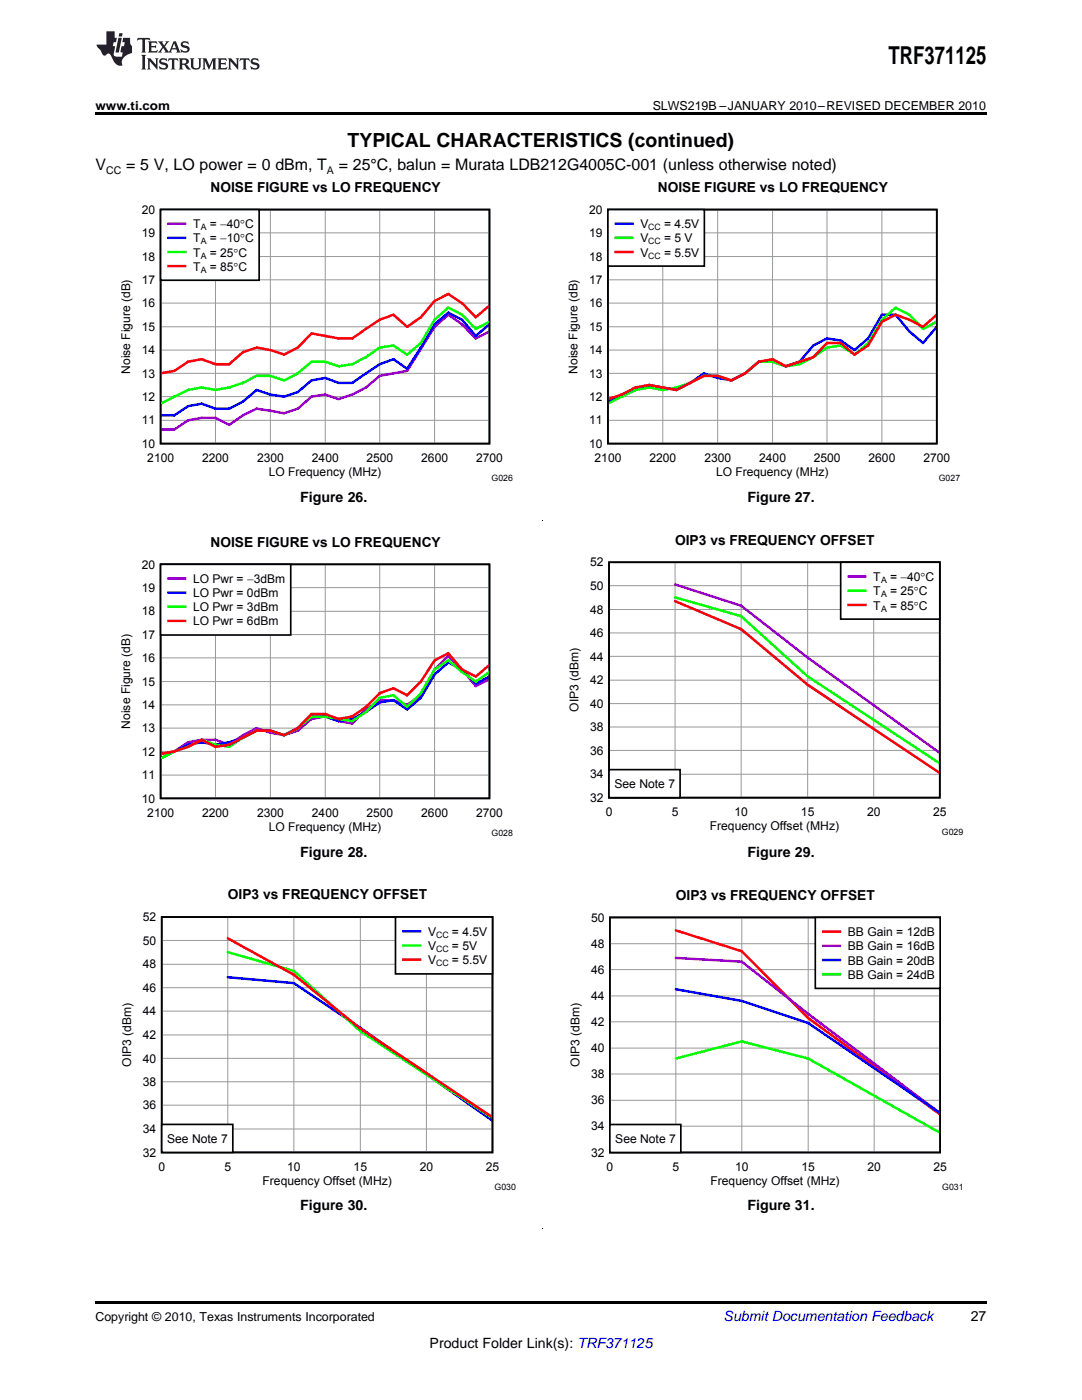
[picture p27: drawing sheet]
<svg xmlns="http://www.w3.org/2000/svg" width="216mm" height="279mm" viewBox="0 0 216 279" stroke-linecap="round" stroke-linejoin="round" font-family="sans-serif">
<defs><g id="words">
<text font-size="4.9" x="177.3" y="12.8">TRF371125</text>
<text font-size="3.9" x="69.4" y="29.3">TYPICAL CHARACTERISTICS (continued)</text>
<g font-size="3.2">
<text x="19" y="34">V</text>
<text x="25.2" y="34">= 5 V, LO power = 0 dBm, T</text>
<text x="67.6" y="34">= 25°C, balun = Murata LDB212G4005C-001 (unless otherwise noted)</text>
</g>
<g font-size="2.8">
<text x="59.9" y="100.2">Figure 26.</text>
<text x="149.2" y="100.2">Figure 27.</text>
<text x="134.7" y="108.7">OIP3 vs FREQUENCY OFFSET</text>
<text x="59.9" y="171">Figure 28.</text>
<text x="149.2" y="171">Figure 29.</text>
<text x="45.5" y="179.5">OIP3 vs FREQUENCY OFFSET</text>
<text x="59.9" y="241.5">Figure 30.</text>
<text x="149.2" y="241.5">Figure 31.</text>
<text x="193.7" y="263.6">27</text>
<text x="85.7" y="269">Product Folder Link(s): TRF371125</text>
</g>
<text font-size="2.8" fill="#0000c8" x="144.4" y="263.6">Submit Documentation Feedback</text>
<g font-size="2.7">
<text x="42" y="38.3">NOISE FIGURE vs LO FREQUENCY</text>
<text x="131.3" y="38.3">NOISE FIGURE vs LO FREQUENCY</text>
<text x="42" y="109.1">NOISE FIGURE vs LO FREQUENCY</text>
<text x="134.9" y="179.6">OIP3 vs FREQUENCY OFFSET</text>
</g>
<g font-size="2.5">
<text x="19" y="21.9">www.ti.com</text>
<text x="130.2" y="21.9">SLWS219B –JANUARY 2010–REVISED DECEMBER 2010</text>
<text x="19" y="263.6">Copyright © 2010, Texas Instruments Incorporated</text>
</g>
<g font-size="2.4">
<text x="28.3" y="47.3">19</text>
<text x="28.3" y="42.7">20</text>
<text x="38.5" y="45.6">T</text>
<text x="41.8" y="45.6">=</text>
<text x="43.9" y="45.6">−40°C</text>
<text x="117.6" y="47.3">19</text>
<text x="117.6" y="42.7">20</text>
<text x="127.8" y="45.6">V</text>
<text x="132.5" y="45.6">= 4.5V</text>
<text x="28.3" y="52">18</text>
<text x="38.5" y="48.4">T</text>
<text x="38.5" y="51.2">T</text>
<text x="41.8" y="48.4">=</text>
<text x="41.8" y="51.2">= 25°C</text>
<text x="43.9" y="48.4">−10°C</text>
<text x="117.6" y="52">18</text>
<text x="127.8" y="48.4">V</text>
<text x="127.8" y="51.2">V</text>
<text x="132.5" y="48.4">= 5 V</text>
<text x="132.5" y="51.2">= 5.5V</text>
<text x="28.3" y="56.7">17</text>
<text x="38.5" y="54">T</text>
<text x="41.8" y="54">= 85°C</text>
<text x="117.6" y="56.7">17</text>
<text x="28.3" y="61.3">16</text>
<text x="117.6" y="61.3">16</text>
<text x="28.3" y="70.7">14</text>
<text x="28.3" y="66">15</text>
<text x="117.6" y="70.7">14</text>
<text x="117.6" y="66">15</text>
<text x="26" y="74.6" transform="rotate(-90 26 74.6)">Noise Figure (dB)</text>
<text x="28.3" y="75.3">13</text>
<text x="115.2" y="74.6" transform="rotate(-90 115.2 74.6)">Noise Figure (dB)</text>
<text x="117.6" y="75.3">13</text>
<text x="28.3" y="80">12</text>
<text x="117.6" y="80">12</text>
<text x="28.3" y="89.4">10</text>
<text x="28.3" y="84.7">11</text>
<text x="117.6" y="89.4">10</text>
<text x="117.6" y="84.7">11</text>
<text x="29.4" y="92.2">2100</text>
<text x="40.3" y="92.2">2200</text>
<text x="51.3" y="92.2">2300</text>
<text x="53.6" y="95">LO Frequency (MHz)</text>
<text x="62.2" y="92.2">2400</text>
<text x="73.1" y="92.2">2500</text>
<text x="84.1" y="92.2">2600</text>
<text x="95" y="92.2">2700</text>
<text x="118.6" y="92.2">2100</text>
<text x="129.6" y="92.2">2200</text>
<text x="140.5" y="92.2">2300</text>
<text x="142.9" y="95">LO Frequency (MHz)</text>
<text x="151.5" y="92.2">2400</text>
<text x="162.4" y="92.2">2500</text>
<text x="173.3" y="92.2">2600</text>
<text x="184.3" y="92.2">2700</text>
<text x="28.3" y="113.5">20</text>
<text x="117.8" y="113">52</text>
<text x="28.3" y="118.1">19</text>
<text x="38.5" y="116.4">LO Pwr = −3dBm</text>
<text x="38.5" y="119.2">LO Pwr = 0dBm</text>
<text x="117.8" y="117.7">50</text>
<text x="174.3" y="116">T</text>
<text x="174.3" y="118.8">T</text>
<text x="177.6" y="116">= −40°C</text>
<text x="177.6" y="118.8">= 25°C</text>
<text x="28.3" y="122.8">18</text>
<text x="38.5" y="122">LO Pwr = 3dBm</text>
<text x="38.5" y="124.8">LO Pwr = 6dBm</text>
<text x="117.8" y="122.5">48</text>
<text x="174.3" y="121.6">T</text>
<text x="177.6" y="121.6">= 85°C</text>
<text x="28.3" y="127.5">17</text>
<text x="117.8" y="131.8">44</text>
<text x="117.8" y="127.1">46</text>
<text x="28.3" y="136.9">15</text>
<text x="28.3" y="132.1">16</text>
<text x="117.8" y="136.6">42</text>
<text x="28.3" y="141.5">14</text>
<text x="115.4" y="142.1" transform="rotate(-90 115.4 142.1)">OIP3 (dBm)</text>
<text x="117.8" y="141.2">40</text>
<text x="26" y="145.4" transform="rotate(-90 26 145.4)">Noise Figure (dB)</text>
<text x="28.3" y="146.1">13</text>
<text x="117.8" y="145.9">38</text>
<text x="28.3" y="155.5">11</text>
<text x="28.3" y="150.8">12</text>
<text x="117.8" y="155.4">34</text>
<text x="117.8" y="150.6">36</text>
<text x="28.3" y="160.2">10</text>
<text x="117.8" y="160">32</text>
<text x="122.6" y="157.3">See Note 7</text>
<text x="29.4" y="163">2100</text>
<text x="40.3" y="163">2200</text>
<text x="51.3" y="163">2300</text>
<text x="53.6" y="165.8">LO Frequency (MHz)</text>
<text x="62.2" y="163">2400</text>
<text x="73.1" y="163">2500</text>
<text x="84.1" y="163">2600</text>
<text x="95" y="163">2700</text>
<text x="120.9" y="162.9">0</text>
<text x="134" y="162.9">5</text>
<text x="141.6" y="165.7">Frequency Offset (MHz)</text>
<text x="146.6" y="162.9">10</text>
<text x="159.8" y="162.9">15</text>
<text x="173" y="162.9">20</text>
<text x="186.2" y="162.9">25</text>
<text x="28.5" y="183.8">52</text>
<text x="117.9" y="183.9">50</text>
<text x="28.5" y="188.5">50</text>
<text x="85.4" y="186.8">V</text>
<text x="85.4" y="189.6">V</text>
<text x="90.2" y="186.8">= 4.5V</text>
<text x="90.2" y="189.6">= 5V</text>
<text x="117.9" y="189.2">48</text>
<text x="169.2" y="186.8">BB Gain = 12dB</text>
<text x="169.2" y="189.7">BB Gain = 16dB</text>
<text x="28.5" y="198">46</text>
<text x="28.5" y="193.3">48</text>
<text x="85.4" y="192.4">V</text>
<text x="90.2" y="192.4">= 5.5V</text>
<text x="117.9" y="194.3">46</text>
<text x="169.2" y="192.5">BB Gain = 20dB</text>
<text x="169.2" y="195.3">BB Gain = 24dB</text>
<text x="28.5" y="202.6">44</text>
<text x="117.9" y="199.6">44</text>
<text x="28.5" y="207.4">42</text>
<text x="117.9" y="204.8">42</text>
<text x="26.2" y="212.9" transform="rotate(-90 26.2 212.9)">OIP3 (dBm)</text>
<text x="28.5" y="212.1">40</text>
<text x="115.6" y="212.9" transform="rotate(-90 115.6 212.9)">OIP3 (dBm)</text>
<text x="117.9" y="215.2">38</text>
<text x="117.9" y="210">40</text>
<text x="28.5" y="221.4">36</text>
<text x="28.5" y="216.7">38</text>
<text x="117.9" y="220.4">36</text>
<text x="28.5" y="226.2">34</text>
<text x="117.9" y="225.6">34</text>
<text x="28.5" y="230.8">32</text>
<text x="31.6" y="233.7">0</text>
<text x="33.4" y="228.1">See Note 7</text>
<text x="44.8" y="233.7">5</text>
<text x="57.3" y="233.7">10</text>
<text x="70.6" y="233.7">15</text>
<text x="83.7" y="233.7">20</text>
<text x="96.9" y="233.7">25</text>
<text x="117.9" y="230.8">32</text>
<text x="121" y="233.7">0</text>
<text x="122.8" y="228.1">See Note 7</text>
<text x="134.2" y="233.7">5</text>
<text x="146.7" y="233.7">10</text>
<text x="159.9" y="233.7">15</text>
<text x="173.1" y="233.7">20</text>
<text x="186.3" y="233.7">25</text>
<text x="52.4" y="236.5">Frequency Offset (MHz)</text>
<text x="141.8" y="236.5">Frequency Offset (MHz)</text>
</g>
<g font-size="2.1">
<text x="21.2" y="34.6">CC</text>
<text x="65.2" y="34.6">A</text>
</g>
<g font-size="1.8">
<text x="175.8" y="116.4">A</text>
<text x="175.8" y="119.2">A</text>
<text x="175.8" y="122.1">A</text>
<text x="187.9" y="166.7">G029</text>
<text x="87" y="187.2">CC</text>
<text x="87" y="190">CC</text>
<text x="87" y="192.9">CC</text>
<text x="98.7" y="237.5">G030</text>
</g>
<g font-size="1.7">
<text x="40.1" y="46">A</text>
<text x="129.3" y="46">CC</text>
<text x="40.1" y="48.8">A</text>
<text x="40.1" y="51.6">A</text>
<text x="129.3" y="48.8">CC</text>
<text x="129.3" y="51.6">CC</text>
<text x="40.1" y="54.4">A</text>
<text x="98.1" y="96">G026</text>
<text x="187.3" y="96">G027</text>
<text x="98.1" y="166.8">G028</text>
<text x="188" y="237.5">G031</text>
</g>
</g></defs>
<g fill="#231f20">
<path d="M27.5 7.6l-.1 .5 .4-.2h.6v.1v2.1l-.2 .4h1l-.3-.4v-2.1l.1-.1h.5l.5 .2-.2-.5zM29.5 8.3l.2 .3v1.5l-.2 .4h1.8l.2-.6a1.04 1.04 0 0 1-1.3 .2v-.7h.6l.3 .2v-.6l-.3 .2h-.6v-.6l.8-.1 .4 .3-.2-.5zM31.5 8.3l.9 1.1-.9 1.1h.8l-.2-.2 .5-.7 .4 .7-.2 .2h1.5l-.1-.2 .1-.4h.9l.1 .4-.2 .2h1l-.3-.3-.7-1.9h-.5l-.9 2-.8-1 .9-1h-.8l.1 .3-.3 .5-.4-.6 .2-.2zM34.7 8.6l.4 1h-.7zM36.3 8.4a.63 .63 0 0 0-.2 .7 .63 .63 0 0 0 .6 .4l.6 .2 .1 .2a.75 .75 0 0 1-.7 .4 .75 .75 0 0 1-.6-.5l.1 .7 .1-.1a1.11 1.11 0 0 0 1.5-.6 1.13 1.13 0 0 0-1.2-.8l-.1-.4a1.04 1.04 0 0 1 1.2 .2l-.2-.5-.1 .1-.5-.2zM28.2 10.9l.2 .4v2.2l-.2 .4h1l-.3-.4v-2.2l.3-.4zM29.3 11.6l.3 .4v1.5l-.3 .4h.8l-.2-.4v-1.3l1.5 1.7v-1.9l.2-.4h-.7l.2 .4v.9l-1.1-1.3zM32 11.8a.62 .62 0 0 0-.2 .7 .62 .62 0 0 0 .6 .4l.6 .1 .1 .3a.76 .76 0 0 1-.7 .3 .76 .76 0 0 1-.6-.4l.1 .7 .1-.1a1.11 1.11 0 0 0 1.5-.6 1.13 1.13 0 0 0-1.2-.8l-.1-.4a1.04 1.04 0 0 1 1.2 .2l-.2-.6-.1 .1-.5-.1zM33.7 11.6l-.2 .6a.61 .61 0 0 1 .8-.3v1.6l-.2 .4h.9l-.2-.4v-1.6a.63 .63 0 0 1 .8 .3l-.2-.6zM35.6 11.6l.3 .4v1.5l-.3 .4h1l-.2-.2v-.8l.5 .2a.76 .76 0 0 0 1.2 .7l-1-1a.58 .58 0 0 0 .6-.5 .58 .58 0 0 0-.5-.6zM36.4 11.9h.1a.45 .45 0 0 1 .5 .1 .45 .45 0 0 1 .1 .5l-.7 .2zM37.9 11.6l.2 .2a2.17 2.17 0 0 0 .3 1.9 .99 .99 0 0 0 1.6-.6v-1.1l.2-.4h-.7l.2 .2a1.92 1.92 0 0 1-.2 1.8 .6 .6 0 0 1-.9-.5v-1.1l.2-.4zM40.4 11.6l.2 .4v1.5l-.2 .4h.7l-.2-.4v-1.4l.8 1.8 .8-1.8v1.4l-.2 .4h.9l-.2-.4v-1.5l.2-.4h-.8l-.6 1.5-.6-1.5zM43.4 11.6l.2 .4v1.5l-.2 .4h1.8l.2-.6a1.04 1.04 0 0 1-1.3 .1v-.6h.5l.4 .2v-.6l-.4 .2h-.5v-.7h.8l.3 .3-.1-.6zM45.5 11.6l.2 .4v1.5l-.2 .4h.7l-.2-.4v-1.3l1.5 1.7v-1.9l.2-.4h-.7l.2 .4v.9l-1.1-1.3zM47.9 11.6l-.1 .6a.61 .61 0 0 1 .8-.3v1.6l-.3 .4h1l-.3-.4 .1-1.6a.63 .63 0 0 1 .7 .3l-.1-.6zM50.2 11.8a.62 .62 0 0 0-.2 .7 .62 .62 0 0 0 .6 .4l.6 .1 .2 .3a.76 .76 0 0 1-.8 .3 .76 .76 0 0 1-.6-.4l.1 .7 .2-.1a1.11 1.11 0 0 0 1.5-.6 1.13 1.13 0 0 0-1.3-.8l-.1-.4a1.04 1.04 0 0 1 1.2 .2l-.1-.6-.2 .1-.5-.1z"/>
<path d="M21.2 6.3v2.6h-1.9l.1 .4 .7 .9a.91 .91 0 0 0 1 .8 .56 .56 0 0 1 .5-.3 .56 .56 0 0 1 .5 .3l.4 .8a1.53 1.53 0 0 0 1.9 1.2 1.54 1.54 0 0 1 1-2.1l.9-.3v-1.4a1.52 1.52 0 0 1-.3-1.6h-1.4l-.2 .8h.5l-.2 .8h-.4l-.2 1v.2l.4 .1-.2 .8a1.93 1.93 0 0 1-1.6-.3l.3-1.8h-.5l.2-.8h.4l.2-.8h-.4v-1.3zM23.6 7.6l-.6 2.9h.7l.6-2.9zM23.8 6.6l-.1 .7h.6l.2-.7z"/>
</g>
<path d="M32 41.8h65.7v46.7h-65.7z" fill="none" stroke="#000" stroke-width=".33"/>
<g fill="none" stroke="#999" stroke-width=".2">
<path d="M32 55.8h65.8M32 51.2h65.8M32 46.5h65.8M43 41.8v46.8M53.9 41.8v46.8M64.9 41.8v46.8M75.8 41.8v46.8M86.7 41.8v46.8M32 79.2h65.8M32 74.5h65.8M32 69.9h65.8M32 65.2h65.8"/>
<path d="M32 60.5h65.8M32 83.9h65.8"/>
</g>
<path d="M97.6 66.1l-2.7 1.4-2.7-2.8-2.7-1.9-2.8 2.4-5.5 8.8-5.4 1-2.8 2.3-2.7 1.4-2.7 1-2.7-1-2.7 .5-2.8 2.4-2.7 .9-5.5-.9-2.7 1.3-2.8 1.9-2.7-1.4h-2.7l-2.8 .5-2.7 1.8h-2.7" fill="none" stroke="#90c" stroke-width=".5"/>
<path d="M97.6 64.7l-2.7 2.3-2.7-3.2-2.7-1.4-2.8 2.3-2.7 4.7-2.8 4.2-2.7-1.9-2.7 1-5.5 3.7h-2.7l-2.7-1-2.7 .5-2.8 2.3-2.7 1-2.8-.5-2.7-.9-2.7 2.4-2.8 1.4h-2.7l-2.7-1-2.8 .5-2.7 1.8h-2.7" fill="none" stroke="#00f" stroke-width=".5"/>
<path d="M97.6 64.2l-2.7 1.4-2.7-2.8-2.7-1.4-2.8 2.4-2.7 4.7-2.8 2.3-2.7-1.8-2.7 .4-2.8 1.9-2.7 1.4-2.7 .4-2.7-.9h-2.7l-2.8 2.3-2.7 1.4-2.8-.9h-2.7l-2.7 1.4-2.8 .9-2.7 .5-2.7-.5-2.8 .5-5.4 2.7" fill="none" stroke="#0f0" stroke-width=".5"/>
<path d="M97.6 61l-2.7 2.3-2.7-2.8-2.7-1.8-2.8 1.4-2.7 3.2-2.8 1.9-2.7-2.4-2.7 1-5.5 3.7h-2.7l-5.4-1-2.8 2.9-2.7 1.4-2.8-.9-2.7-.5-2.7 .9-2.8 2.4h-2.7l-2.7-1-2.8 .5-2.7 1.8-2.7 .5" fill="none" stroke="#f00" stroke-width=".5"/>
<path d="M32 41.8h19.7v14.1h-19.7z" fill="#fff"/>
<path d="M32 41.8h19.7v14.1h-19.7zM121.3 41.8h65.6v46.7h-65.6z" fill="none" stroke="#000" stroke-width=".33"/>
<path d="M33.6 44.6h3.3" fill="none" stroke="#90c" stroke-width=".5"/>
<path d="M33.6 47.5h3.3M186.9 65.3l-2.7 3.2-2.8-2.4-2.7-3.3h-2.7l-2.8 4.7-2.7 2.4-2.7-1.9-2.8-.5-2.7 1.5-2.8 3.2-2.7 .9-2.6-.9h-2.8l-2.7 2.3-2.8 1.4-2.7-.5-2.7-.9-2.8 1.9-2.7 1.4-5.5-1-2.7 1-2.8 1.4-2.7 .9" fill="none" stroke="#00f" stroke-width=".5"/>
<path d="M33.6 50.3h3.3M186.9 64.2l-2.7 1.4-2.8-2.8-2.7-1.4-2.7 2.4-2.8 4.7-2.7 2.3-2.7-1.8-2.8 .4-2.7 1.9-2.8 1.4-2.7 .4-2.6-.9h-2.8l-2.7 2.3-2.8 1.4-2.7-.9h-2.7l-2.8 1.4-2.7 .9-2.7 .5-2.8-.5-2.7 .5-5.5 2.7" fill="none" stroke="#0f0" stroke-width=".5"/>
<path d="M33.6 53.1h3.3M186.9 62.8l-2.7 2.4-2.8-1.4-2.7-1-2.7 1.4-2.8 4.8-2.7 1.8-2.7-2.3h-2.8l-2.7 2.8-5.5 1.8-2.6-1.4-2.8 .5-2.7 2.3-2.8 1.4-2.7-.9h-2.7l-5.5 2.8-5.5-1-2.7 .5-2.8 1.4-2.7 .9" fill="none" stroke="#f00" stroke-width=".5"/>
<g fill="none" stroke="#999" stroke-width=".2">
<path d="M121.3 55.8h65.7M121.3 51.2h65.7M121.3 46.5h65.7M132.3 41.8v46.8M143.2 41.8v46.8M154.2 41.8v46.8M165 41.8v46.8M176 41.8v46.8M121.3 79.2h65.7M121.3 74.5h65.7M121.3 69.9h65.7M121.3 65.2h65.7"/>
<path d="M121.3 60.5h65.7M121.3 83.9h65.7"/>
</g>
<path d="M121.3 41.8h19.2v11.3h-19.2z" fill="#fff"/>
<path d="M121.3 41.8h19.2v11.3h-19.2zM121.5 112.2h66v47h-66z" fill="none" stroke="#000" stroke-width=".33"/>
<path d="M122.9 44.6h3.3" fill="none" stroke="#00f" stroke-width=".5"/>
<path d="M122.9 47.5h3.3M134.7 119.2l13.2 3.8 13.3 12 26.3 17.3" fill="none" stroke="#0f0" stroke-width=".5"/>
<path d="M122.9 50.3h3.3" fill="none" stroke="#f00" stroke-width=".5"/>
<g fill="none" stroke="#999" stroke-width=".2">
<path d="M121.5 116.9h66.1M134.7 112.2v47.1M147.9 112.2v47.1M161.2 112.2v47.1M174.3 112.2v47.1M121.5 135.7h66.1M121.5 131h66.1M121.5 126.3h66.1M121.5 121.6h66.1M121.5 154.5h66.1M121.5 149.8h66.1M121.5 145.1h66.1"/>
<path d="M121.5 140.4h66.1"/>
</g>
<path d="M134.7 116.6l13.2 4.3 13.3 10.3 26.3 19" fill="none" stroke="#90c" stroke-width=".5"/>
<path d="M134.7 120l13.2 5.6 13.3 11.1 26.3 17.5" fill="none" stroke="#ca0800" stroke-width=".5"/>
<path d="M121.5 153.6h14.2v5.6h-14.2z" fill="#fff"/>
<path d="M121.5 153.6h14.2v5.6h-14.2z" fill="none" stroke="#000" stroke-width=".33"/>
<path d="M167.7 112.2h19.8v11.4h-19.8z" fill="#fff"/>
<path d="M32 112.6h65.7v46.7h-65.7zM167.7 112.2h19.8v11.4h-19.8z" fill="none" stroke="#000" stroke-width=".33"/>
<path d="M169.3 115h3.4M97.6 135.5l-2.7 1.4-2.7-3.3-2.7-2.7-2.8 2.7-2.7 5.2-2.8 1.9-2.7-.9h-2.7l-2.8 1.8-2.7 2.8-2.7-.5-2.7-.9-2.7 .5-2.8 2.3-2.7 .9-2.8-.5-2.7-.9-2.7 1.4-2.8 1.9-2.7-1h-2.7l-2.8 .5-2.7 1.9-2.7 .5" fill="none" stroke="#90c" stroke-width=".5"/>
<path d="M169.3 117.9h3.4M97.6 134.1l-2.7 1.9-2.7-1.9-2.7-2.3-2.8 1.8-2.7 4.7-2.8 2.8-2.7-2.3-2.7 .5-2.8 2.8-2.7 1.8-5.4-.9h-2.7l-2.8 2.3-2.7 1.4-2.8-.9h-2.7l-2.7 1.4-2.8 1.8-2.7-.4-2.7-1-2.8 1.4-2.7 1-2.7 1.4" fill="none" stroke="#0f0" stroke-width=".5"/>
<path d="M169.3 120.7h3.4" fill="none" stroke="#ca0800" stroke-width=".5"/>
<g fill="none" stroke="#999" stroke-width=".2">
<path d="M32 117.3h65.8M43 112.6v46.8M53.9 112.6v46.8M64.9 112.6v46.8M75.8 112.6v46.8M86.7 112.6v46.8M32 136h65.8M32 131.3h65.8M32 126.6h65.8M32 122h65.8M32 154.7h65.8M32 150h65.8"/>
<path d="M32 145.3h65.8M32 140.7h65.8"/>
</g>
<path d="M97.6 135l-2.7 1.4-2.7-2.8-2.7-1.4-2.8 2.4-2.7 4.7-2.8 2.3-2.7-1.8-2.7 .4-2.8 1.9-2.7 1.4-2.7 .4-2.7-.9h-2.7l-2.8 2.3-2.7 1.4-2.8-.9h-2.7l-2.7 1.4-2.8 .9-2.7 .5-2.7-.5-2.8 .5-5.4 2.8" fill="none" stroke="#00f" stroke-width=".5"/>
<path d="M97.6 132.7l-2.7 2.3-2.7-1.4-2.7-3.2-2.8 1.4-2.7 4.2-2.8 2.8-2.7-1.5-2.7 1-2.8 2.8-2.7 1.9-2.7 .5-2.7-1h-2.7l-2.8 2.8-2.7 1.4-2.8-.9h-2.7l-5.5 2.8-2.7 .4-2.7-1.4-2.8 1.4-2.7 1-2.7 .5" fill="none" stroke="#f00" stroke-width=".5"/>
<path d="M32 112.6h26v14.1h-26z" fill="#fff"/>
<path d="M32 112.6h26v14.1h-26zM32.3 183h66v47h-66z" fill="none" stroke="#000" stroke-width=".33"/>
<path d="M33.6 115.4h3.3" fill="none" stroke="#90c" stroke-width=".5"/>
<path d="M33.6 118.3h3.3M45.5 195l13.1 1.2 13.3 8.9 26.3 18.5" fill="none" stroke="#00f" stroke-width=".5"/>
<path d="M33.6 121.1h3.3M45.5 190l13.1 3.8 13.3 12 26.3 17.3" fill="none" stroke="#0f0" stroke-width=".5"/>
<path d="M33.6 123.9h3.3M45.5 187.3l13.1 7.2 13.3 10.8 26.3 17.7" fill="none" stroke="#f00" stroke-width=".5"/>
<g fill="none" stroke="#999" stroke-width=".2">
<path d="M32.3 197.1h66.1M32.3 192.4h66.1M32.3 187.7h66.1M45.5 183v47.1M58.6 183v47.1M71.9 183v47.1M85.1 183v47.1M32.3 215.9h66.1M32.3 211.2h66.1M32.3 206.5h66.1M32.3 201.8h66.1M32.3 225.3h66.1"/>
<path d="M32.3 220.6h66.1"/>
</g>
<path d="M32.3 224.4h14.2v5.6h-14.2z" fill="#fff"/>
<path d="M32.3 224.4h14.2v5.6h-14.2z" fill="none" stroke="#000" stroke-width=".33"/>
<path d="M78.9 183h19.4v11.4h-19.4z" fill="#fff"/>
<path d="M78.9 183h19.4v11.4h-19.4zM121.7 183.1h65.9v46.9h-65.9z" fill="none" stroke="#000" stroke-width=".33"/>
<path d="M80.5 185.9h3.3M134.9 197.4l13.1 2.4 13.3 4.4 26.3 17.9" fill="none" stroke="#00f" stroke-width=".5"/>
<path d="M80.5 188.7h3.3M134.9 211.3l13.1-3.5 13.3 3.5 26.3 14.8" fill="none" stroke="#0f0" stroke-width=".5"/>
<path d="M80.5 191.5h3.3M134.9 185.7l13.1 4.1 13.3 13.4 26.3 19.2" fill="none" stroke="#f00" stroke-width=".5"/>
<path d="M121.7 198.8h66M121.7 193.5h66M121.7 188.3h66M134.9 183.1v47M148 183.1v47M161.3 183.1v47M174.4 183.1v47M121.7 219.6h66M121.7 214.3h66M121.7 209.2h66M121.7 203.9h66M121.7 224.8h66" fill="none" stroke="#999" stroke-width=".2"/>
<path d="M134.9 191.2l13.1 .7 13.3 10.4 26.3 19.8" fill="none" stroke="#90c" stroke-width=".5"/>
<path d="M121.7 224.4h14.2v5.6h-14.2z" fill="#fff"/>
<path d="M121.7 224.4h14.2v5.6h-14.2z" fill="none" stroke="#000" stroke-width=".33"/>
<path d="M162.7 183.1h24.9v14.2h-24.9z" fill="#fff"/>
<path d="M162.7 183.1h24.9v14.2h-24.9z" fill="none" stroke="#000" stroke-width=".33"/>
<path d="M164.3 185.9h3.3" fill="none" stroke="#f00" stroke-width=".5"/>
<path d="M164.3 188.8h3.3" fill="none" stroke="#90c" stroke-width=".5"/>
<path d="M164.3 191.6h3.3" fill="none" stroke="#00f" stroke-width=".5"/>
<path d="M164.3 194.4h3.3" fill="none" stroke="#0f0" stroke-width=".5"/>
<path d="M108.2 245.2h.1zM19 259.7h177.8v.5h-177.8z" fill="#000"/>
<g fill="#fff">
<path d="M156.1 243.2h.4v.7h-.4z"/>
<path d="M66.9 243.2h.3v.7h-.3z"/>
<path d="M156.1 172.8h.4v.7h-.4z"/>
<path d="M66.9 172.8h.3v.7h-.3z"/>
</g>
<path d="M108.2 103.9l.1 .1z" fill="#000"/>
<g fill="#fff">
<path d="M156.1 102h.4v.7h-.4z"/>
<path d="M66.9 102h.3v.7h-.3z"/>
</g>
<path d="M19 22.5h177.8v.5h-177.8z" fill="#000"/>
<use href="#words"/>
</svg>
